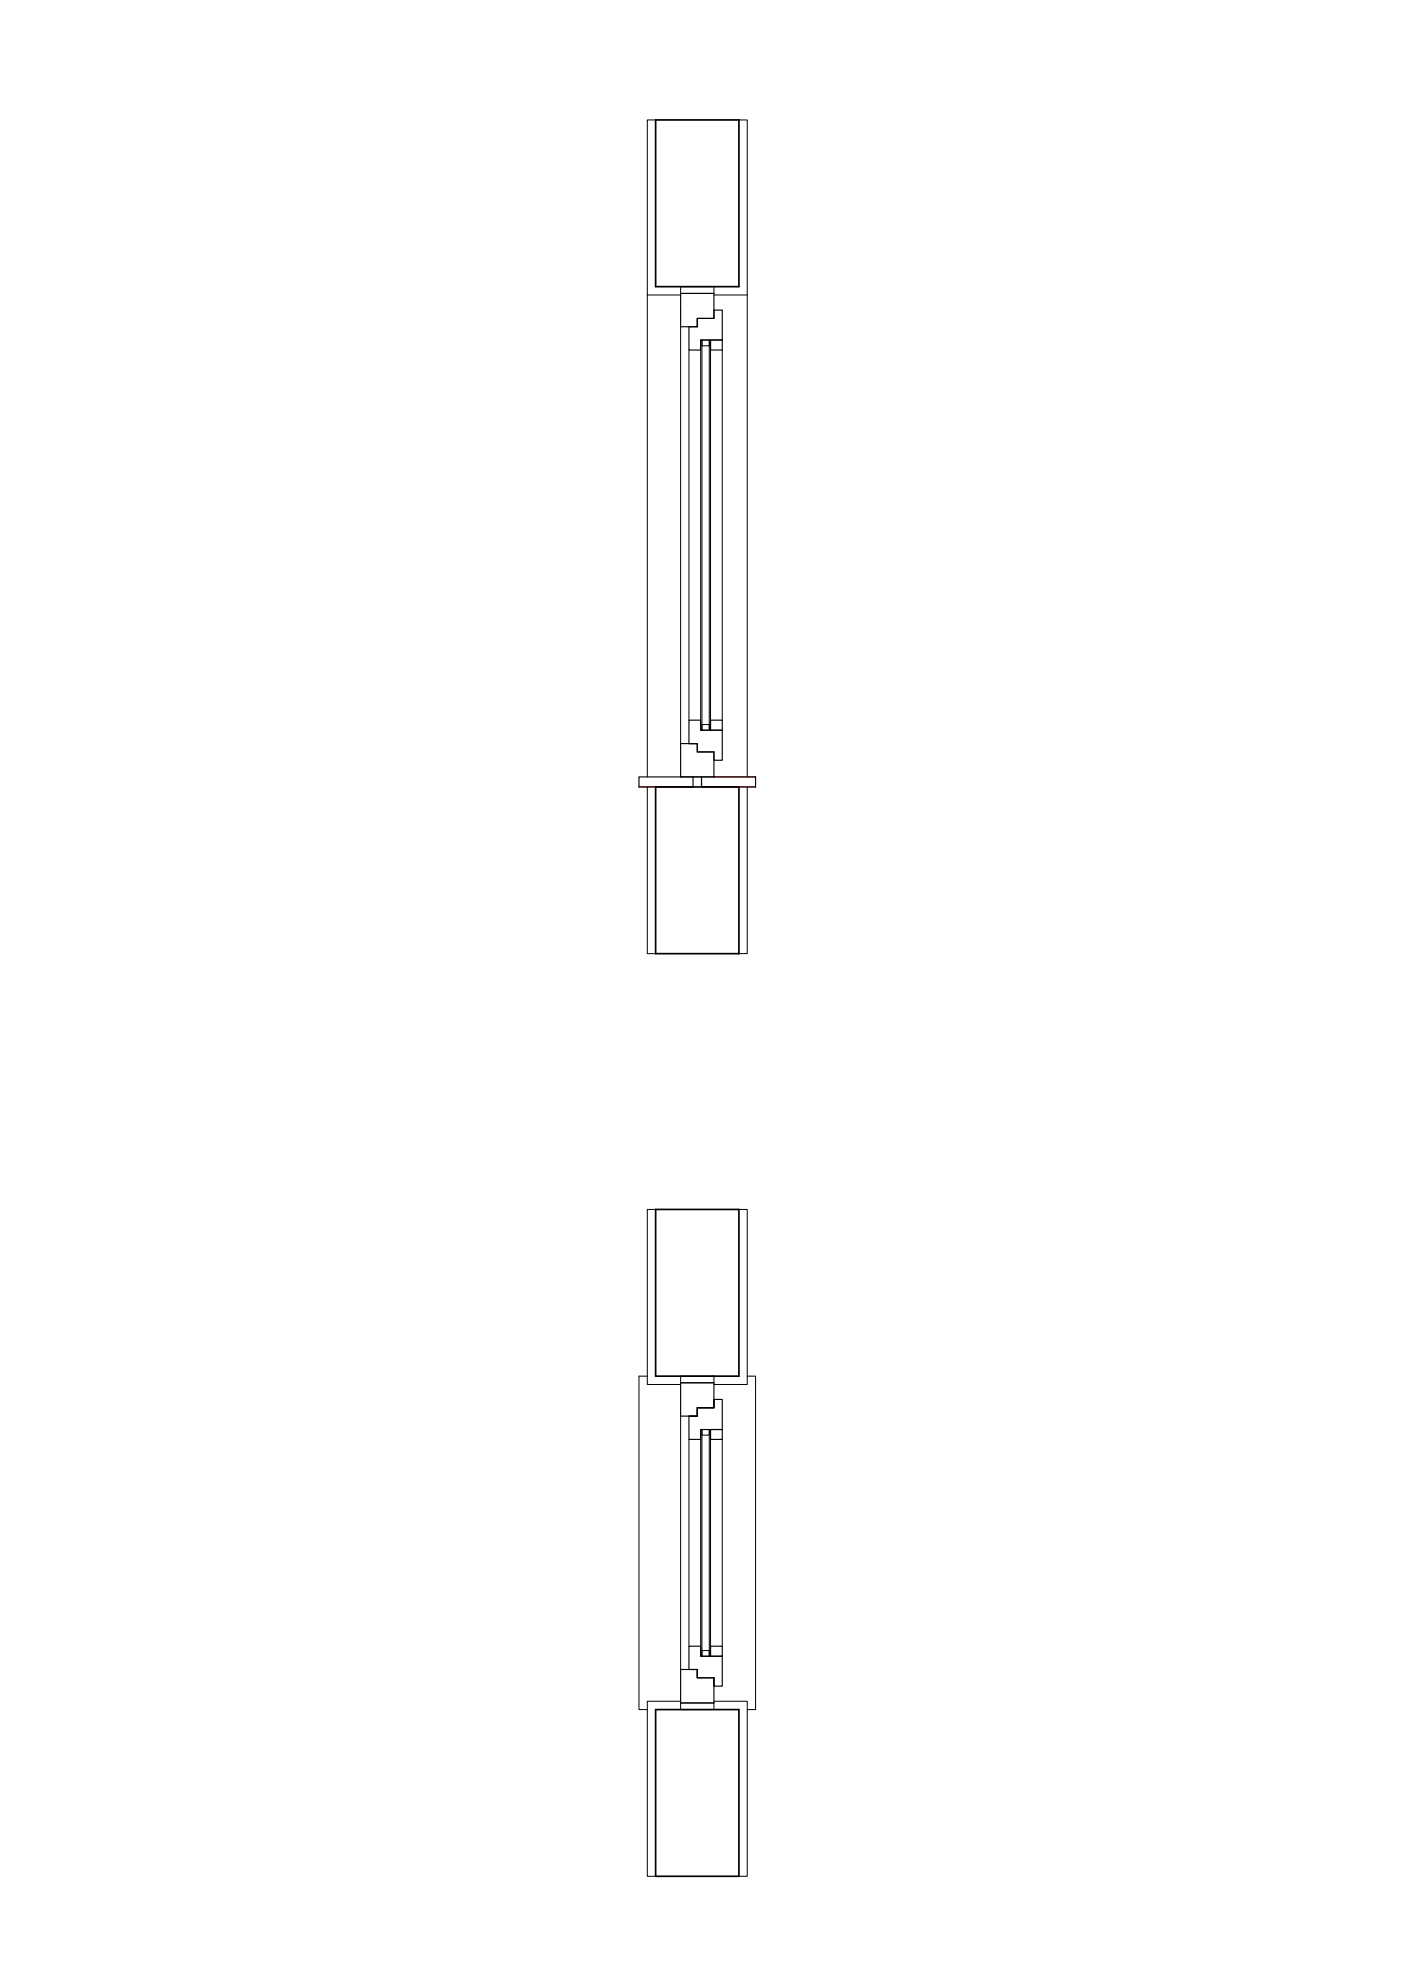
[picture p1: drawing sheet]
<svg xmlns="http://www.w3.org/2000/svg" width="420mm" height="594mm" viewBox="0 0 420 594" stroke-linecap="round" stroke-linejoin="round" font-family="sans-serif">
<!-- layer: lastre -->
<path d="M191.6 236h16.2M210.4 233v3h16.2M214.1 233h12.5" fill="none" stroke="#f00" stroke-width=".34"/>
<!-- layer: muro -->
<path d="M196.6 36h25v50h-25zM196.6 236h25v50h-25zM196.6 362.7h25v50h-25zM196.6 512.7h25v50h-25z" fill="none" stroke="#000" stroke-width=".51"/>
<!-- layer: 0 -->
<path d="M204.1 98v125M206.6 105v111M216.6 105v111M194.1 412.7h-2.5v100h2.5M224.1 412.7h2.5v100h-2.5M204.1 424.7v76M206.6 431.7v62M216.6 431.7v62" fill="none" stroke="#000" stroke-width=".3"/>
<!-- layer: controtelaio -->
<path d="M204.1 86h10v2h-10zM207.8 233h2.6M204.1 412.7h10v2h-10zM204.1 510.7h10v2h-10z" fill="none" stroke="#000" stroke-width=".3"/>
<!-- layer: lastre -->
<path d="M191.6 233h16.2v3h-16.2zM210.4 233h16.2v3h-16.2z" fill="none" stroke="#000" stroke-width=".34"/>
<!-- layer: muro -->
<path d="M194.1 88.5v144.5M224.1 88.5v144.5" fill="none" stroke="#000" stroke-width=".3"/>
<!-- layer: anta mobile -->
<path d="M204.1 93v2.5M209.1 95.5v2.5" fill="none" stroke="#f0f" stroke-width=".3"/>
<path d="M214.1 419.7v2.5h-5v2.5h-2.5" fill="none" stroke="#f0f" stroke-width=".34"/>
<path d="M209.1 95.5h5v-2.5h2.5v9h-6.5v3h-3.5v-7h2.5zM213.1 102h3.5v3h-3.5zM213.1 216h3.5v3h-3.5zM206.6 223h2.5h-2.5v-7h3.5v3h6.5v9h-2.5v-2.5h-5v-2.5M214.1 419.7v2.5h-5v2.5h-2.5M209.1 422.2h5v-2.5h2.5v9h-6.5v3h-3.5v-7h2.5zM213.1 428.7h3.5v3h-3.5zM206.6 493.7h3.5v3h6.5v9h-2.5v-2.5h-5v-2.5h-2.5zM213.1 493.7h3.5v3h-3.5zM209.1 500.7v2.5M214.1 503.2v2.5" fill="none" stroke="#000" stroke-width=".34"/>
<!-- layer: telaio -->
<path d="M204.1 88h10v7.5h-5v2.5h-5zM204.1 223h5v2.5h5v7.5h-10zM204.1 414.7h10v7.5h-5v2.5h-5zM204.1 500.7h5v2.5h5v7.5h-10z" fill="none" stroke="#000" stroke-width=".34"/>
<!-- layer: LV -->
<path d="M196.6 36h-2.5v52.5h10M221.6 36h2.5v52.5h-10M210.1 102h.4v117h-.4zM212.7 102h.4v117h-.4zM194.1 236v50h2.5M224.1 236v50h-2.5M196.6 362.7h-2.5v52.5h10M221.6 362.7h2.5v52.5h-10M210.1 428.7h.4v68h-.4zM212.7 428.7h.4v68h-.4zM204.1 510.2h-10v52.5h2.5M214.1 510.2h10v52.5h-2.5" fill="none" stroke="#000" stroke-width=".3"/>
<!-- layer: distanziatore -->
<path d="M210.5 102h2.2v1.7h-2.2zM210.5 217.3h2.2v1.7h-2.2zM210.5 428.7h2.2v1.7h-2.2zM210.5 495h2.2v1.7h-2.2z" fill="none" stroke="#000" stroke-width=".3"/>
</svg>
